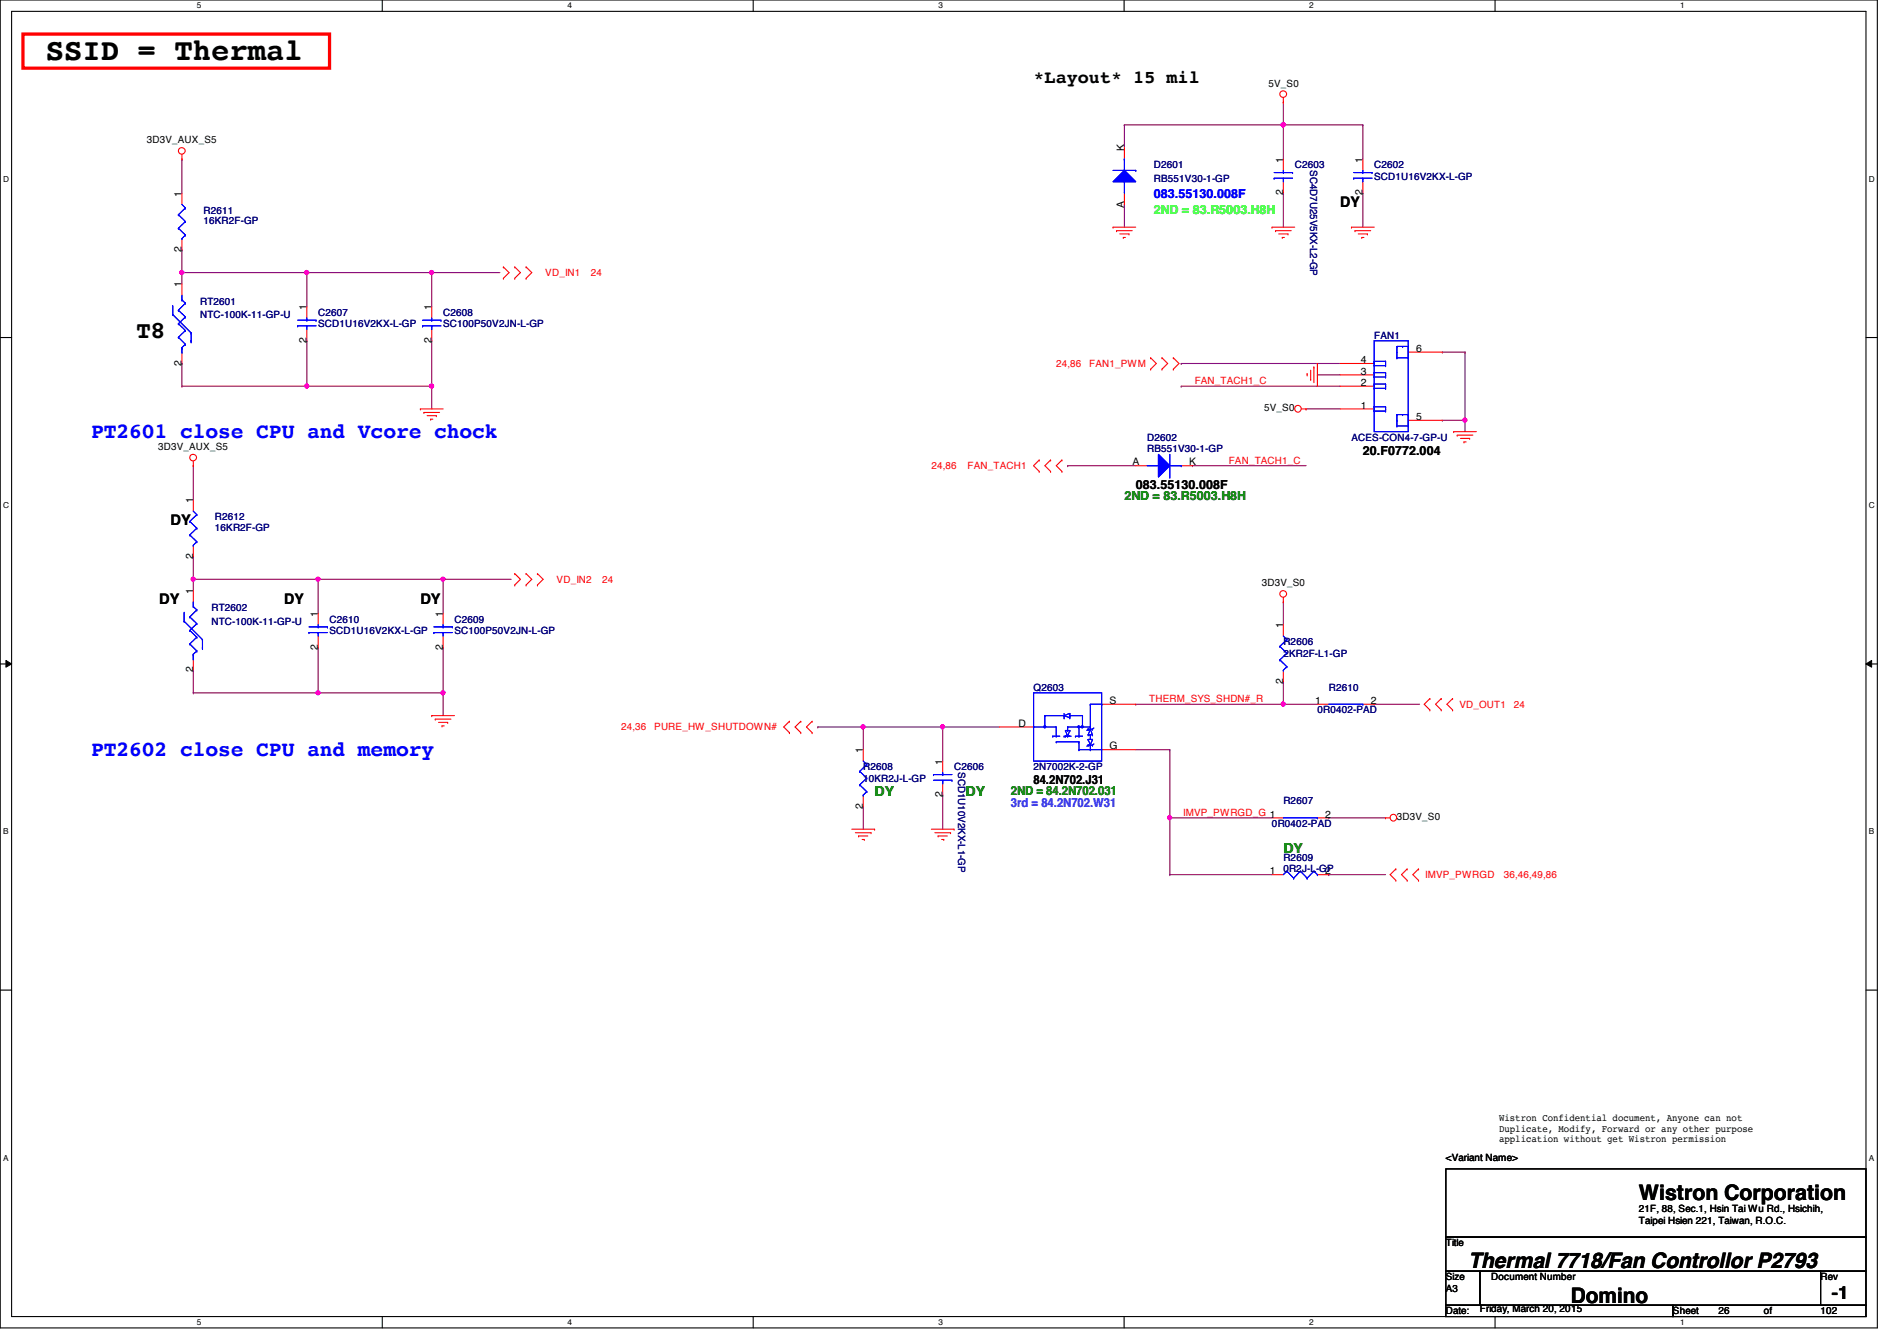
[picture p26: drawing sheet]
<svg xmlns="http://www.w3.org/2000/svg" width="297mm" height="210mm" viewBox="0 0 297 210" stroke-linecap="round" stroke-linejoin="round" font-family="sans-serif">
<defs><g id="words">
<text font-size="4.8" x="7.2" y="9.4">SSID = Thermal</text>
<text font-size="3.7" x="21.4" y="53">T8</text>
<g font-size="3.3" fill="#00f">
<text x="14.3" y="68.5">PT2601 close CPU and Vcore chock</text>
<text x="14.3" y="118.3">PT2602 close CPU and memory</text>
</g>
<g font-size="3.3">
<text x="256.6" y="187.9">Wistron Corporation</text>
<text x="230" y="198.5">Thermal 7718/Fan Controllor P2793</text>
<text x="246" y="203.9">Domino</text>
</g>
<g font-size="2.8">
<text x="161.8" y="13">*Layout* 15 mil</text>
<text x="286.8" y="203.4">-1</text>
</g>
<g font-size="2.3">
<text x="209.8" y="32.3">DY</text>
<text x="26.7" y="82.1">DY</text>
<text x="24.9" y="94.6">DY</text>
<text x="44.5" y="94.6">DY</text>
<text x="65.8" y="94.6">DY</text>
</g>
<g font-size="2.1" fill="#008000">
<text x="136.9" y="124.7">DY</text>
<text x="151.2" y="124.7">DY</text>
<text x="201" y="133.6">DY</text>
</g>
<text font-size="1.9" fill="#00f" x="180.7" y="31">083.55130.008F</text>
<text font-size="1.9" fill="#0f0" x="180.7" y="33.5">2ND = 83.R5003.H8H</text>
<g font-size="1.9">
<text x="213.4" y="71.2">20.F0772.004</text>
<text x="177.8" y="76.5">083.55130.008F</text>
<text x="161.8" y="122.7">84.2N702.J31</text>
</g>
<g font-size="1.9" fill="#008000">
<text x="176.1" y="78.3">2ND = 83.R5003.H8H</text>
<text x="158.3" y="124.5">2ND = 84.2N702.031</text>
</g>
<text font-size="1.9" fill="#8000ff" x="158.3" y="126.3">3rd = 84.2N702.W31</text>
<g font-size="1.6">
<text x="198.6" y="13.5">5V_S0</text>
<text x="23" y="22.4">3D3V_AUX_S5</text>
<text x="176" y="23.7" transform="rotate(-90 176 23.7)">K</text>
<text x="200.9" y="25.4" transform="rotate(-90 200.9 25.4)">1</text>
<text x="213.4" y="25.4" transform="rotate(-90 213.4 25.4)">1</text>
<text x="28.4" y="30.8" transform="rotate(-90 28.4 30.8)">1</text>
<text x="176" y="32.6" transform="rotate(-90 176 32.6)">A</text>
<text x="200.9" y="30.6" transform="rotate(-90 200.9 30.6)">2</text>
<text x="213.4" y="30.6" transform="rotate(-90 213.4 30.6)">2</text>
<text x="28.4" y="39.5" transform="rotate(-90 28.4 39.5)">2</text>
<text x="28.4" y="45" transform="rotate(-90 28.4 45)">1</text>
<text x="48" y="53.7" transform="rotate(-90 48 53.7)">2</text>
<text x="48" y="48.6" transform="rotate(-90 48 48.6)">1</text>
<text x="67.6" y="53.7" transform="rotate(-90 67.6 53.7)">2</text>
<text x="67.6" y="48.6" transform="rotate(-90 67.6 48.6)">1</text>
<text x="28.4" y="57.2" transform="rotate(-90 28.4 57.2)">2</text>
<text x="213.1" y="56.9">4</text>
<text x="213.1" y="58.6">3</text>
<text x="221.7" y="55.1">6</text>
<text x="197.9" y="64.4">5V_S0</text>
<text x="213.1" y="60.4">2</text>
<text x="213.1" y="64">1</text>
<text x="221.7" y="65.7">5</text>
<text x="24.8" y="70.4">3D3V_AUX_S5</text>
<text x="177.3" y="72.9">A</text>
<text x="186.2" y="72.9">K</text>
<text x="30.2" y="78.8" transform="rotate(-90 30.2 78.8)">1</text>
<text x="30.2" y="87.5" transform="rotate(-90 30.2 87.5)">2</text>
<text x="30.2" y="93" transform="rotate(-90 30.2 93)">1</text>
<text x="197.6" y="91.8">3D3V_S0</text>
<text x="49.8" y="101.7" transform="rotate(-90 49.8 101.7)">2</text>
<text x="49.8" y="96.6" transform="rotate(-90 49.8 96.6)">1</text>
<text x="69.3" y="101.7" transform="rotate(-90 69.3 101.7)">2</text>
<text x="69.3" y="96.6" transform="rotate(-90 69.3 96.6)">1</text>
<text x="200.9" y="98.3" transform="rotate(-90 200.9 98.3)">1</text>
<text x="30.2" y="105.2" transform="rotate(-90 30.2 105.2)">2</text>
<text x="200.9" y="107" transform="rotate(-90 200.9 107)">2</text>
<text x="159.5" y="113.7">D</text>
<text x="173.7" y="110.2">S</text>
<text x="205.9" y="110.2">1</text>
<text x="214.6" y="110.2">2</text>
<text x="135.1" y="117.9" transform="rotate(-90 135.1 117.9)">1</text>
<text x="147.6" y="119.7" transform="rotate(-90 147.6 119.7)">1</text>
<text x="173.7" y="117.3">G</text>
<text x="147.6" y="124.8" transform="rotate(-90 147.6 124.8)">2</text>
<text x="135.1" y="126.6" transform="rotate(-90 135.1 126.6)">2</text>
<text x="207.5" y="128">2</text>
<text x="218.7" y="128.4">3D3V_S0</text>
<text x="198.8" y="136.9">1</text>
<text x="207.5" y="136.9">2</text>
<text x="234.7" y="175.5">Wistron Confidential document, Anyone can not</text>
<text x="234.7" y="177.1">Duplicate, Modify, Forward or any other purpose</text>
<text x="234.7" y="178.8">application without get Wistron permission</text>
<text x="226.4" y="181.7">&lt;Variant Name&gt;</text>
<text x="256.6" y="191.6">Taipei Hsien 221, Taiwan, R.O.C.</text>
<text x="256.6" y="189.7">21F, 88, Sec.1, Hsin Tai Wu Rd., Hsichih,</text>
<text x="226.4" y="195.1">Title</text>
<text x="226.4" y="200.4">Size</text>
<text x="226.4" y="202.2">A3</text>
<text x="233.5" y="200.4">Document Number</text>
<text x="285.1" y="200.4">Rev</text>
<text x="226.4" y="205.7">Date:</text>
<text x="231.7" y="205.4">Friday, March 20, 2015</text>
<text x="262" y="205.7">Sheet</text>
<text x="269.1" y="205.7">26</text>
<text x="276.2" y="205.7">of</text>
<text x="285.1" y="205.7">102</text>
</g>
<g font-size="1.6" fill="#000080">
<text x="180.7" y="28.4">RB551V30-1-GP</text>
<text x="180.7" y="26.3">D2601</text>
<text x="202.7" y="26.3">C2603</text>
<text x="205.1" y="26.7" transform="rotate(90 205.1 26.7)">SC4D7U25V5KX-L2-GP</text>
<text x="215.2" y="28.1">SCD1U16V2KX-L-GP</text>
<text x="215.2" y="26.3">C2602</text>
<text x="31.9" y="35.1">16KR2F-GP</text>
<text x="31.9" y="33.4">R2611</text>
<text x="31.3" y="47.7">RT2601</text>
<text x="31.3" y="49.8">NTC-100K-11-GP-U</text>
<text x="49.8" y="51.2">SCD1U16V2KX-L-GP</text>
<text x="49.8" y="49.4">C2607</text>
<text x="69.4" y="49.4">C2608</text>
<text x="69.4" y="51.2">SC100P50V2JN-L-GP</text>
<text x="215.2" y="53">FAN1</text>
<text x="179.6" y="70.8">RB551V30-1-GP</text>
<text x="179.6" y="69">D2602</text>
<text x="211.6" y="69">ACES-CON4-7-GP-U</text>
<text x="33.7" y="83.1">16KR2F-GP</text>
<text x="33.7" y="81.4">R2612</text>
<text x="33.1" y="95.7">RT2602</text>
<text x="33.1" y="97.8">NTC-100K-11-GP-U</text>
<text x="51.6" y="99.2">SCD1U16V2KX-L-GP</text>
<text x="51.6" y="97.5">C2610</text>
<text x="71.2" y="99.2">SC100P50V2JN-L-GP</text>
<text x="71.2" y="97.5">C2609</text>
<text x="201" y="101">R2606</text>
<text x="201" y="102.8">2KR2F-L1-GP</text>
<text x="161.8" y="108.1">Q2603</text>
<text x="206.3" y="111.7">0R0402-PAD</text>
<text x="208.1" y="108.1">R2610</text>
<text x="135.2" y="122.3">10KR2J-L-GP</text>
<text x="135.2" y="120.6">R2608</text>
<text x="149.4" y="120.6">C2606</text>
<text x="150" y="120.9" transform="rotate(90 150 120.9)">SCD1U10V2KX-L1-GP</text>
<text x="161.8" y="120.6">2N7002K-2-GP</text>
<text x="201" y="125.9">R2607</text>
<text x="199.2" y="129.5">0R0402-PAD</text>
<text x="201" y="136.6">0R2J-L-GP</text>
<text x="201" y="134.8">R2609</text>
</g>
<g font-size="1.6" fill="#f00">
<text x="85.4" y="43.2">VD_IN1</text>
<text x="92.5" y="43.2">24</text>
<text x="165.4" y="57.4">24,86</text>
<text x="170.6" y="57.4">FAN1_PWM</text>
<text x="187.1" y="60.1">FAN_TACH1_C</text>
<text x="145.8" y="73.4">24,86</text>
<text x="151.5" y="73.4">FAN_TACH1</text>
<text x="192.4" y="72.6">FAN_TACH1_C</text>
<text x="87.2" y="91.2">VD_IN2</text>
<text x="94.3" y="91.2">24</text>
<text x="180" y="109.9">THERM_SYS_SHDN#_R</text>
<text x="228.5" y="110.8">VD_OUT1</text>
<text x="237.1" y="110.8">24</text>
<text x="97.3" y="114.3">24,36</text>
<text x="102.4" y="114.3">PURE_HW_SHUTDOWN#</text>
<text x="185.3" y="127.7">IMVP_PWRGD_G 1</text>
<text x="223.2" y="137.5">IMVP_PWRGD</text>
<text x="235.5" y="137.5">36,46,49,86</text>
</g>
<g font-size="1.3">
<text x="30.8" y="1.3">5</text>
<text x="88.9" y="1.3">4</text>
<text x="146.9" y="1.3">3</text>
<text x="205" y="1.3">2</text>
<text x="263.1" y="1.3">1</text>
<text x=".5" y="28.4">D</text>
<text x="292.6" y="28.4">D</text>
<text x=".5" y="79.5">C</text>
<text x="292.6" y="79.5">C</text>
<text x=".5" y="130.6">B</text>
<text x="292.6" y="130.6">B</text>
<text x=".5" y="181.7">A</text>
<text x="292.6" y="181.7">A</text>
<text x="30.8" y="207.4">5</text>
<text x="88.9" y="207.4">4</text>
<text x="146.9" y="207.4">3</text>
<text x="205" y="207.4">2</text>
<text x="263.1" y="207.4">1</text>
</g>
</g></defs>
<path d="M0 0h294v207.9h-294zM1.8 1.8h290.4v204.3h-290.4z" fill="none" stroke="#000" stroke-width=".17"/>
<g fill="#fff">
<path d="M30.8 .2h.7v1.4h-.7z"/>
<path d="M30.8 206.2h.7v1.4h-.7z"/>
</g>
<path d="M59.9 0v1.8M59.9 206.1v1.8" fill="none" stroke="#000" stroke-width=".17"/>
<g fill="#fff">
<path d="M88.9 .2h.6v1.4h-.6z"/>
<path d="M88.9 206.2h.6v1.4h-.6z"/>
</g>
<path d="M117.9 0v1.8M117.9 206.1v1.8" fill="none" stroke="#000" stroke-width=".17"/>
<g fill="#fff">
<path d="M146.9 .2h.7v1.4h-.7z"/>
<path d="M146.9 206.2h.7v1.4h-.7z"/>
</g>
<path d="M176 0v1.8M176 206.1v1.8" fill="none" stroke="#000" stroke-width=".17"/>
<g fill="#fff">
<path d="M205 .2h.7v1.4h-.7z"/>
<path d="M205 206.2h.7v1.4h-.7z"/>
</g>
<path d="M234.1 0v1.8M234.1 206.1v1.8" fill="none" stroke="#000" stroke-width=".17"/>
<g fill="#fff">
<path d="M263.1 .2h.7v1.4h-.7z"/>
<path d="M263.1 206.2h.7v1.4h-.7z"/>
<path d="M.5 27.3h.9v1.4h-.9z"/>
<path d="M292.6 27.3h.9v1.4h-.9z"/>
<path d="M.5 78.4h.9v1.4h-.9z"/>
<path d="M292.6 78.4h.9v1.4h-.9z"/>
</g>
<path d="M0 52.8h1.8M292.2 52.8h1.8" fill="none" stroke="#000" stroke-width=".17"/>
<g fill="#fff">
<path d="M.5 129.5h.8v1.4h-.8z"/>
<path d="M292.6 129.5h.9v1.4h-.9z"/>
</g>
<path d="M0 103.9h1.8M292.2 103.9h1.8" fill="none" stroke="#000" stroke-width=".17"/>
<path d="M.9 103.4l.9 .5-.9 .5zM292.2 103.9l.9-.5v1z" fill="#000"/>
<path d="M.9 103.4l.9 .5-.9 .5zM292.2 103.9l.9-.5v1z" fill="none" stroke="#000" stroke-width=".16"/>
<g fill="#fff">
<path d="M.5 180.5h.8v1.4h-.8z"/>
<path d="M292.6 180.5h.9v1.4h-.9z"/>
</g>
<path d="M0 155h1.8M292.2 155h1.8" fill="none" stroke="#000" stroke-width=".17"/>
<g fill="none" stroke="#800040" stroke-width=".17">
<path d="M185 56.9h24.8M185 56.9h.1M206.3 58.7h.1M206.3 58.7h3.5M167.2 72.9h10.6M167.2 72.9h.1M185 60.5h24.8M185 60.5h.1M186.7 72.9h.1M186.7 72.9h17.8M204.5 64h5.3M204.5 64h.1"/>
<path d="M128.1 113.8h.1M128.1 113.8h19.5M135.2 113.8h.1M147.6 113.8h.1M147.6 113.8v5.3M135.2 126.2h.1M135.2 126.2v3.6M147.6 124.5h.1M147.6 124.5v5.3"/>
</g>
<circle cx="135.1" cy="113.8" r=".32" fill="#f0f"/>
<circle cx="135.1" cy="113.8" r=".32" fill="none" stroke="#f0f" stroke-width=".17"/>
<path d="M147.6 113.8h8.9M147.6 113.8h.1" fill="none" stroke="#800040" stroke-width=".17"/>
<circle cx="147.6" cy="113.8" r=".32" fill="#f0f"/>
<circle cx="147.6" cy="113.8" r=".32" fill="none" stroke="#f0f" stroke-width=".17"/>
<path d="M135.2 113.8h.1M135.2 113.8v3.5M183.2 136.9h16M183.2 128h16M183.2 136.9h.1M183.2 128h.1M183.2 128v8.9M208.1 136.9h8.9M208.1 128h8.9M208.1 136.9h.1M208.1 128h.1" fill="none" stroke="#800040" stroke-width=".17"/>
<circle cx="183.1" cy="128" r=".32" fill="#f0f"/>
<circle cx="183.1" cy="128" r=".32" fill="none" stroke="#f0f" stroke-width=".17"/>
<path d="M201 94.2h.1M201 94.2v3.6M201 110.2h5.3M201 106.7h.1M201 110.2h.1M201 106.7v3.5" fill="none" stroke="#800040" stroke-width=".17"/>
<circle cx="200.9" cy="110.2" r=".32" fill="#f0f"/>
<circle cx="200.9" cy="110.2" r=".32" fill="none" stroke="#f0f" stroke-width=".17"/>
<path d="M201 19.6h.1M201 19.6v5.3M201 30.2h.1M201 30.2v5.4M213.4 30.2h.1M213.4 30.2v5.4" fill="none" stroke="#800040" stroke-width=".17"/>
<circle cx="200.9" cy="19.5" r=".32" fill="#f0f"/>
<circle cx="200.9" cy="19.5" r=".32" fill="none" stroke="#f0f" stroke-width=".17"/>
<path d="M201 19.6h.1M201 19.6h12.4" fill="none" stroke="#800040" stroke-width=".17"/>
<circle cx="200.9" cy="19.5" r=".32" fill="#f0f"/>
<circle cx="200.9" cy="19.5" r=".32" fill="none" stroke="#f0f" stroke-width=".17"/>
<g fill="none" stroke="#800040" stroke-width=".17">
<path d="M176.1 19.6h.1M176.1 19.6v3.5M201 16h.1M201 16v3.6h-24.9M213.4 19.6h.1M213.4 19.6v5.3M28.5 24.9h.1M28.5 39.1h.1M28.5 24.9v5.3M28.5 39.1v3.6M176.1 32h.1M176.1 32v3.6"/>
<path d="M28.5 42.7h.1M28.5 42.7h19.5M48 42.7h.1M48 42.7v5.3M215.2 110.2h7.1M215.2 110.2h.1"/>
</g>
<circle cx="28.5" cy="42.6" r=".32" fill="#f0f"/>
<circle cx="28.5" cy="42.6" r=".32" fill="none" stroke="#f0f" stroke-width=".17"/>
<path d="M28.5 42.7h.1M28.5 56.9h.1M28.5 42.7v1.7M28.5 56.9v3.6M48 53.3h.1M48 53.3v7.2M48 60.5h.1M48 60.5h19.6" fill="none" stroke="#800040" stroke-width=".17"/>
<circle cx="48" cy="60.4" r=".32" fill="#f0f"/>
<circle cx="48" cy="60.4" r=".32" fill="none" stroke="#f0f" stroke-width=".17"/>
<path d="M48 42.7h.1M48 42.7h19.6" fill="none" stroke="#800040" stroke-width=".17"/>
<circle cx="67.6" cy="42.6" r=".32" fill="#f0f"/>
<circle cx="67.6" cy="42.6" r=".32" fill="none" stroke="#f0f" stroke-width=".17"/>
<circle cx="48" cy="42.6" r=".32" fill="#f0f"/>
<circle cx="48" cy="42.6" r=".32" fill="none" stroke="#f0f" stroke-width=".17"/>
<path d="M67.6 42.7h.1M67.6 53.3h.1M67.6 42.7v5.3M67.6 53.3v10.7M67.6 42.7h10.7M67.6 60.5h.1" fill="none" stroke="#800040" stroke-width=".17"/>
<circle cx="67.6" cy="60.4" r=".32" fill="#f0f"/>
<circle cx="67.6" cy="60.4" r=".32" fill="none" stroke="#f0f" stroke-width=".17"/>
<path d="M30.3 104.9h.1M30.3 104.9v3.6M49.8 108.5h19.6M49.8 108.5h.1M49.8 101.3h.1M49.8 101.3v7.2" fill="none" stroke="#800040" stroke-width=".17"/>
<circle cx="49.8" cy="108.4" r=".32" fill="#f0f"/>
<circle cx="49.8" cy="108.4" r=".32" fill="none" stroke="#f0f" stroke-width=".17"/>
<path d="M49.8 90.7h19.6M49.8 90.7h.1" fill="none" stroke="#800040" stroke-width=".17"/>
<circle cx="69.4" cy="90.7" r=".32" fill="#f0f"/>
<circle cx="69.4" cy="90.7" r=".32" fill="none" stroke="#f0f" stroke-width=".17"/>
<circle cx="49.8" cy="90.7" r=".32" fill="#f0f"/>
<circle cx="49.8" cy="90.7" r=".32" fill="none" stroke="#f0f" stroke-width=".17"/>
<path d="M30.3 72.9h.1M30.3 72.9v5.3M30.3 87.1h.1M30.3 87.1v3.6M69.4 90.7h.1M69.4 90.7v5.3M69.4 90.7h10.6M69.4 101.3h.1M69.4 108.5h.1M69.4 101.3v10.7" fill="none" stroke="#800040" stroke-width=".17"/>
<circle cx="69.4" cy="108.4" r=".32" fill="#f0f"/>
<circle cx="69.4" cy="108.4" r=".32" fill="none" stroke="#f0f" stroke-width=".17"/>
<path d="M30.3 90.7h.1M30.3 90.7h19.5M49.8 90.7h.1M49.8 90.7v5.3" fill="none" stroke="#800040" stroke-width=".17"/>
<circle cx="30.2" cy="90.7" r=".32" fill="#f0f"/>
<circle cx="30.2" cy="90.7" r=".32" fill="none" stroke="#f0f" stroke-width=".17"/>
<g fill="none" stroke="#800040" stroke-width=".17">
<path d="M225.8 55.1h.1M225.8 55.1h3.6M28.5 60.5h.1M28.5 60.5h19.5M229.4 65.8h.1M229.4 65.8v1.8M30.3 90.7h.1M30.3 90.7v1.8M30.3 108.5h.1M30.3 108.5h19.5M177.8 110.2h23.2M177.8 110.2h.1"/>
<path d="M177.8 117.3h5.4M183.2 117.3h.1M183.2 117.3v10.7M183.2 128h.1"/>
</g>
<circle cx="229.4" cy="65.8" r=".32" fill="#f0f"/>
<circle cx="229.4" cy="65.8" r=".32" fill="none" stroke="#f0f" stroke-width=".17"/>
<path d="M229.4 55.1h.1M229.4 55.1v10.7h-3.6M225.8 65.8h.1" fill="none" stroke="#800040" stroke-width=".17"/>
<g fill="none" stroke="#f00" stroke-width=".17">
<path d="M201 16h.1M201 15.3v.7M28.5 24.9h.1M28.5 24.2v.7M174.3 35.6h.1M174.3 35.6h3.5M174.8 36.1h2.5M174.8 36.1h.1M175.3 36.6h1.5M175.9 37.2h.3M175.9 37.2h.1M176.8 36.6h.1"/>
<path d="M199.2 35.6h3.5M199.2 35.6h.1M199.7 36.1h2.5M199.7 36.1h.1M200.2 36.6h1.5M200.8 37.2h.3M200.8 37.2h.1M201 24.9v1.8M201 28.4v1.8M201.7 36.6h.1M211.6 35.6h.1M211.6 35.6h3.6"/>
<path d="M212.2 36.1h.1M212.2 36.1h2.4M212.7 36.6h1.4M213.2 37.2h.1M213.2 37.2h.4M214.1 36.6h.1M78.8 41.8l.9 .9-.9 .9M78.8 43.6h.1M78.8 41.8h.1M80.6 41.8h.1M80.6 43.6h.1M80.6 41.8l.9 .9-.9 .9"/>
<path d="M82.4 41.8l.9 .9-.9 .9M82.4 43.6h.1M82.4 41.8h.1M180.2 56h.1M180.2 57.8h.1M180.2 56l.9 .9-.9 .9M181.9 57.8h.1M181.9 56h.1M181.9 56l.9 .9-.9 .9M183.7 56l.9 .9-.9 .9M183.7 56h.1M183.7 57.8h.1"/>
<path d="M204.7 58.5h.1M204.7 58.5v.3M205.2 59.4h.1M205.2 58v1.4M205.7 57.4h.1M205.7 57.4v2.5M206.3 56.9h.1M206.3 56.9v3.6M30.3 72.9h.1M30.3 72.2v.7M65.8 64h3.6M65.8 64h.1"/>
<path d="M66.4 64.6h2.4M66.4 64.6h.1M66.9 65.1h1.4M67.4 65.6h.4M67.4 65.6h.1M68.3 65.1h.1M162.7 72l-.9 .9 .9 .9M162.7 73.8h.1M162.7 72h.1M164.5 72l-.9 .9 .9 .9M164.5 72h.1M164.5 73.8h.1"/>
<path d="M166.3 73.8h.1M166.3 72h.1M166.3 72l-.9 .9 .9 .9M177.8 72.9h1.8M185 72.9h1.7M203.8 64h.7M204.5 64h.1M227.6 67.6h.1M227.6 67.6h3.6M228.2 68.1h2.4M228.2 68.1h.1M228.7 68.6h1.4"/>
<path d="M229.2 69.2h.4M229.2 69.2h.1M230.1 68.6h.1M49.8 96v1.8M49.8 99.6v1.7M80.6 91.6h.1M80.6 89.8h.1M80.6 89.8l.9 .9-.9 .9M82.4 89.8l.9 .9-.9 .9M82.4 89.8h.1M82.4 91.6h.1M84.2 91.6h.1"/>
<path d="M84.2 89.8h.1M84.2 89.8l.8 .9-.8 .9M201 94.2h.1M201 93.5v.7M201 97.8v1.8M67.6 112h.1M67.6 112h3.6M68.2 112.6h.1M68.2 112.6h2.4M68.7 113.1h1.4M69.2 113.6h.1M69.2 113.6h.4"/>
<path d="M70.1 113.1h.1M123.6 114.7h.1M123.6 112.9h.1M123.6 112.9l-.9 .9 .9 .9M125.4 112.9l-.9 .9 .9 .9M125.4 112.9h.1M125.4 114.7h.1M127.2 114.7h.1M127.2 112.9h.1M127.2 112.9l-.9 .9 .9 .9M135.2 117.3v1.8M201 104.9v1.8"/>
<path d="M223.9 111.1h.1M223.9 109.3h.1M223.9 109.3l-.9 .9 .9 .9M225.7 109.3l-.9 .9 .9 .9M225.7 109.3h.1M225.7 111.1h.1M227.5 109.3l-.9 .9 .9 .9M227.5 111.1h.1M227.5 109.3h.1M133.4 129.8h3.5M133.9 130.3h2.5M134.4 130.9h1.5"/>
<path d="M134.4 130.9h.1M135 131.4h.3M135.2 124.5v1.7M135.3 131.4h.1M136.4 130.3h.1M136.9 129.8h.1M145.8 129.8h3.6M146.4 130.3h2.4M146.9 130.9h1.4M146.9 130.9h.1M147.4 131.4h.4M147.8 131.4h.1"/>
<path d="M148.8 130.3h.1M149.4 129.8h.1M217 128h.1M217 128h.7M218.6 137.8h.1M218.6 136h.1M218.6 136l-.9 .9 .9 .9M220.3 136l-.8 .9 .8 .9M220.3 136h.1M220.3 137.8h.1M222.1 136l-.9 .9 .9 .9M222.1 137.8h.1"/>
<path d="M222.1 136h.1"/>
<circle cx="200.9" cy="14.7" r=".52"/>
<circle cx="28.5" cy="23.6" r=".52"/>
<circle cx="30.2" cy="71.6" r=".52"/>
<circle cx="203.2" cy="64" r=".52"/>
<circle cx="200.9" cy="93" r=".52"/>
<circle cx="218.2" cy="128" r=".52"/>
</g>
<path d="M226.4 183h65.8v10.6h-65.8zM226.4 193.6h65.8v5.4h-65.8zM226.4 199h5.3v5.3h-5.3zM231.7 199h53.4v5.3h-53.4zM285.1 199h7.1v5.3h-7.1zM226.4 204.3h35.6v1.8h-35.6zM262 204.3h30.2v1.8h-30.2z" fill="none" stroke="#000" stroke-width=".17"/>
<path d="M3.6 5.3h48v5.4h-48z" fill="none" stroke="#f00" stroke-width=".51"/>
<g fill="none" stroke="#00f" stroke-width=".17">
<path d="M199.5 27.9h.1M199.5 27h2.9M199.5 27.9h2.9M201 27h.1M201 27.9h.1M201 26.7v.3M201 27.9v.5M202.4 27h.1M48.4 99h.1M48.4 98.1h2.9M48.4 99h2.9M49.8 98.1h.1"/>
<path d="M49.8 99h.1M49.8 97.8v.3M49.8 99v.6M51.3 98.1h.1M201 99.6l.5 .5M135.2 119.1l.5 .6M135.7 119.7h.1M135.7 119.7l-1.1 1M200.4 101.2h.1M200.4 103.3h.1M200.4 101.2l1.1 1M200.4 103.3l1.1 1.1"/>
<path d="M201 104.9h.1M201.5 100.1h.1M201.5 102.2h.1M201.5 104.4h.1M201.5 100.1l-1.1 1.1M201.5 102.2l-1.1 1.1M201.5 104.4l-.5 .5M134.6 120.7h.1M134.6 122.9h.1M134.6 120.7l1.1 1.1M134.6 122.9l1.1 1M135.2 124.5h.1"/>
<path d="M135.7 121.8h.1M135.7 123.9h.1M135.7 121.8l-1.1 1.1M135.7 123.9l-.5 .6"/>
</g>
<path d="M181.4 71.1l1.8 1.8-1.8 1.8z" fill="#00f"/>
<path d="M179.6 72.9h1.8M181.4 71.1l1.8 1.8-1.8 1.8zM181.4 72.9h.1M183.2 74.7h.1M183.2 71.1v3.6M183.2 72.9h1.8M185 72.9h.1" fill="none" stroke="#00f" stroke-width=".17"/>
<path d="M181.4 71.1l1.8 1.8-1.8 1.8z" fill="#00f"/>
<g fill="none" stroke="#00f" stroke-width=".17">
<path d="M215.2 59h1.8M215.2 57.2h1.8M215.2 53.3h5.3v14.3h-5.3zM215.2 59h.1M215.2 58.3h.1M215.2 57.2h.1M215.2 56.6h.1M215.2 56.6v.6M215.2 58.3v.7M215.2 58.3h1.8M215.2 56.6h1.8M217 59h.1"/>
<path d="M217 58.3h.1M217 58.7h.1M217 57.2h.1M217 56.6h.1M217 56.9h.1M217 56.6v.6M217 58.3v.7M218.7 54.2h1.8M218.7 54.2h.1M218.7 55.1h.1M218.7 56h.1M218.7 54.2v1.8"/>
<path d="M218.7 56h1.8M219.6 54.2h.1M220.5 56h.1M220.5 54.2h.1M220.5 54.2v1.8M179.6 72.9h1.8M181.4 71.1l1.8 1.8-1.8 1.8zM181.4 72.9h.1M183.2 74.7h.1M183.2 71.1v3.6M183.2 72.9h1.8M185 72.9h.1"/>
<path d="M215.2 64.3h1.8M215.2 60.8h1.8M215.2 64.3h.1M215.2 63.7h.1M215.2 60.8h.1M215.2 60.1h.1M215.2 60.1v.7M215.2 63.7v.6M215.2 63.7h1.8M215.2 60.1h1.8M217 64.3h.1M217 63.7h.1"/>
<path d="M217 64h.1M217 60.8h.1M217 60.1h.1M217 60.5h.1M217 60.1v.7M217 63.7v.6M218.7 64.9h1.8M218.7 64.9h.1M218.7 65.8h.1M218.7 66.7h.1M218.7 64.9v1.8M218.7 66.7h1.8"/>
<path d="M219.6 64.9h.1M220.5 66.7h.1M220.5 64.9h.1M220.5 64.9v1.8M146.2 121.2h.1M146.2 122.1h2.9M146.2 121.2h2.9M147.6 121.2h.1M147.6 122.1h.1M147.6 120.9v.3M147.6 122.1v.6M149.1 122.1h.1"/>
</g>
<path d="M176.1 23.1v1.8M176.1 30.2v1.8M209.8 56.9h5.4M209.8 58.7h5.4M220.5 55.1h5.3M209.8 60.5h5.4M209.8 64h5.4M220.5 65.8h5.3M147.6 119.1v1.8M147.6 122.7v1.8" fill="none" stroke="#f00" stroke-width=".17"/>
<path d="M176.1 26.7l1.7 1.7h-3.5z" fill="#00f"/>
<path d="M174.3 26.7h3.5M176.1 26.7l1.7 1.7h-3.5zM176.1 28.4h.1M176.1 24.9h.1M176.1 24.9v1.8M176.1 28.4v1.8M177.8 26.7h.1" fill="none" stroke="#00f" stroke-width=".17"/>
<path d="M176.1 26.7l1.7 1.7h-3.5z" fill="#00f"/>
<g fill="none" stroke="#00f" stroke-width=".17">
<path d="M27.9 33.6h.1M27.9 35.7h.1M27.9 33.6l1.1 1.1M27.9 35.7l1.1 1.1M28.5 37.3h.1M28.5 32l.5 .6M29 32.6h.1M29 34.7h.1M29 36.8h.1M29 32.6l-1.1 1M29 34.7l-1.1 1M29 36.8l-.5 .5"/>
<path d="M174.3 26.7h3.5M176.1 26.7l1.7 1.7h-3.5zM176.1 28.4h.1M176.1 24.9h.1M176.1 24.9v1.8M176.1 28.4v1.8M177.8 26.7h.1M212 27.9h2.8M212 27.9h.1M212 27h2.8M213.4 27h.1M213.4 27.9h.1"/>
<path d="M213.4 26.7v.3M213.4 27.9v.5M214.8 27h.1M27 49.2h.1M27 47.8v1.4M27 49.2l2.9 2.9M27.9 48.6h.1M27.9 50.7h.1M27.9 52.8h.1M27.9 48.6l1.1 1M27.9 50.7l1.1 1M27.9 52.8l1.1 1.1"/>
<path d="M28.5 55.1h.1M28.5 46.9h.1M28.5 54.4h.1M28.5 54.6h.1M28.5 46.2v.7M28.5 54.4v.7M28.5 46.9l.5 .6M29 47.5h.1M29 49.6h.1M29 51.7h.1M29 53.9h.1M29 47.5l-1.1 1.1"/>
<path d="M29 49.6l-1.1 1.1M29 51.7l-1.1 1.1M29 53.9l-.5 .5M29.9 52.1h.1M29.9 53.3h.1M29.9 53.5h.1M29.9 52.1v1.4M46.6 51h.1M46.6 50.1h2.9M46.6 51h2.9M48 50.1h.1M48 51h.1"/>
<path d="M48 49.8v.3M48 51v.6M49.5 50.1h.1M28.8 97.2h.1M28.8 95.8v1.4M28.8 97.2l2.9 2.9M29.7 96.6h.1M29.7 98.7h.1M29.7 81.6h.1M29.7 83.7h.1M29.7 96.6l1.1 1M29.7 98.7l1.1 1"/>
<path d="M29.7 81.6l1.1 1.1M29.7 83.7l1.1 1.1M30.3 95h.1M30.3 85.3h.1M30.3 94.2v.8M30.3 95l.5 .5M30.3 80l.5 .6M30.8 95.5h.1M30.8 97.6h.1M30.8 99.7h.1M30.8 80.6h.1M30.8 82.7h.1"/>
<path d="M30.8 84.8h.1M30.8 95.5l-1.1 1.1M30.8 97.6l-1.1 1.1M30.8 99.7l-1.1 1.1M30.8 80.6l-1.1 1M30.8 82.7l-1.1 1M30.8 84.8l-.5 .5M67.9 99h2.9M67.9 99h.1M67.9 98.1h2.9M69.4 98.1h.1M69.4 99h.1"/>
<path d="M69.4 97.8v.3M69.4 99v.6M70.8 98.1h.1M29.7 100.8h.1M29.7 100.8l1.1 1.1M30.3 103.1h.1M30.3 102.4h.1M30.3 102.6h.1M30.3 102.4v.7M30.8 101.9h.1M30.8 101.9l-.5 .5M31.7 100.1h.1"/>
<path d="M31.7 101.3h.1M31.7 101.5h.1M31.7 100.1v1.4M165.4 116.1h3.5M165.4 116.1h.1M167.2 113.8h3.5M167.2 113.8h.1M168.9 117.3h.1M168.9 116.1h.1M168.9 116.1v1.2M168.9 117.3h3.6M170.4 116.6h.7"/>
<path d="M170.4 115.7h.7M170.4 115h.7M170.4 114.1h.7M170.4 116.6l-.2 .2M170.4 114.1l-.2 .2M170.4 116.6h.1M170.4 115.7h.1M170.4 115h.1M170.4 114.1h.1M170.4 115.7l.3 .9M170.7 117.3h.1M170.7 116.6h.1"/>
<path d="M170.7 114.1h.1M170.7 115h.1M170.7 110.2h.1M170.7 110.2h1.8M170.7 110.2v3.9M170.7 115v.7M170.7 116.6v.7M170.7 114.1l.4 .9M170.7 114.1l-.3 .9M171.1 116.6h.1M171.1 115.7h.1M171.1 115h.1"/>
<path d="M171.1 114.1h.1M171.1 115.7l-.4 .9M171.3 116.5l-.2 .1M171.3 114l-.2 .1M172.5 110.2h.1M208.1 110.2h5.3M213.4 110.2h.1M201 128h5.3M201.5 136.4h.1M201.5 136.4l1.1 1.1M201.5 136.4l-.5 .5M202.6 137.5h.1"/>
<path d="M203.6 136.4l-1 1.1M203.6 136.4h.1M203.6 136.4l1.1 1.1M204.7 137.5h.1M205.7 136.4l-1 1.1M205.7 136.4h.1M205.7 136.4l.6 .5M206.3 136.9h.1M206.3 128h.1"/>
</g>
<g fill="none" stroke="#f00" stroke-width=".17">
<path d="M28.5 30.2v1.8M28.5 37.3v1.8M213.4 24.9v1.8M213.4 28.4v1.8M28.5 44.4v1.8M28.5 55.1v1.8M48 48v1.8M48 51.6v1.7M30.3 78.2v1.8M30.3 85.3v1.8M30.3 92.5v1.7M69.4 96v1.8"/>
<path d="M69.4 99.6v1.7M30.3 103.1v1.8M156.5 113.8h5.3M172.5 110.2h5.3M172.5 117.3h5.3M206.3 110.2h1.8M213.4 110.2h1.8M199.2 136.9h1.8M199.2 128h1.8M206.3 136.9h1.8M206.3 128h1.8"/>
</g>
<path d="M168.8 113.7h.2v.2h-.2z" fill-rule="evenodd" fill="#00f"/>
<path d="M168.4 115.2h1.1M168.4 115.2h.1M168.8 113.7h.2v.2h-.2zM168.9 115.2h.1M168.9 113.8v1.4" fill="none" stroke="#00f" stroke-width=".17"/>
<path d="M169.3 113.7h.3v.2h-.3z" fill-rule="evenodd" fill="#00f"/>
<g fill="none" stroke="#00f" stroke-width=".17">
<path d="M161.8 113.8h.1M161.8 113.8h3.6v1.4M163.6 112h.1M163.6 113.8h.1M163.6 112v1.8M163.6 112h3M164.8 115.2h1.1M164.8 115.2h.1M165.4 115.2h.1M166.6 115.2h1.1M166.6 115.2h.1M166.6 112h.1"/>
<path d="M166.6 112.4h.1M166.6 112l.9 .4M166.6 111.7v.7M166.8 115.2h.1M166.8 114.3l.4 .9M167.2 114.3h.1M167.2 115.2h.1M167.2 113.8v.5M167.5 112h2M167.5 114.3h.1M167.5 112h.1M167.5 111.7h.1"/>
<path d="M167.5 112.4h.1M167.5 111.7v.7M167.5 111.7l-.9 .3M167.5 114.3l-.3 .9M169.3 113.7h.3v.2h-.3zM169.5 112h.1M169.5 112v1.6"/>
</g>
<path d="M163.5 113.7h.2v.2h-.2z" fill-rule="evenodd" fill="#00f"/>
<g fill="none" stroke="#00f" stroke-width=".17">
<path d="M161.8 108.5h10.7v10.6h-10.7zM163.5 113.7h.2v.2h-.2zM165.4 116.1h3.5M165.4 116.1h.1M166.8 114.3h.1M166.8 114.3h.7M167.2 113.8h3.5M167.2 113.8h.1M168.9 117.3h.1M168.9 116.1h.1M168.9 116.1v1.2M168.9 117.3h3.6"/>
<path d="M170.4 116.6h.7M170.4 115.7h.7M170.4 115h.7M170.4 114.1h.7M170.4 116.6l-.2 .2M170.4 114.1l-.2 .2M170.4 116.6h.1M170.4 115.7h.1M170.4 115h.1M170.4 114.1h.1M170.4 115.7l.3 .9M170.7 117.3h.1"/>
<path d="M170.7 116.6h.1M170.7 114.1h.1M170.7 115h.1M170.7 110.2h.1M170.7 110.2v3.9M170.7 115v.7M170.7 116.6v.7M170.7 114.1l.4 .9M170.7 110.2h1.8M170.7 114.1l-.3 .9M171.1 116.6h.1M171.1 115.7h.1"/>
<path d="M171.1 115h.1M171.1 114.1h.1M171.1 115.7l-.4 .9M171.3 116.5l-.2 .1M171.3 114l-.2 .1M172.5 110.2h.1"/>
</g>
<path d="M168.8 113.7h.2v.2h-.2z" fill-rule="evenodd" fill="#00f"/>
<path d="M168.4 115.2h1.1M168.4 115.2h.1M168.8 113.7h.2v.2h-.2zM168.9 115.2h.1M168.9 113.8v1.4" fill="none" stroke="#00f" stroke-width=".17"/>
<path d="M169.3 113.7h.3v.2h-.3z" fill-rule="evenodd" fill="#00f"/>
<g fill="none" stroke="#00f" stroke-width=".17">
<path d="M161.8 113.8h.1M161.8 113.8h3.6v1.4M163.6 112h.1M163.6 113.8h.1M163.6 112v1.8M163.6 112h3M164.8 115.2h1.1M164.8 115.2h.1M165.4 115.2h.1M166.6 115.2h1.1M166.6 115.2h.1M166.6 112h.1"/>
<path d="M166.6 112.4h.1M166.6 112l.9 .4M166.6 111.7v.7M166.8 115.2h.1M166.8 114.3l.4 .9M167.2 114.3h.1M167.2 115.2h.1M167.2 113.8v.5M167.5 112h2M167.5 114.3h.1M167.5 112h.1M167.5 111.7h.1"/>
<path d="M167.5 112.4h.1M167.5 111.7v.7M167.5 111.7l-.9 .3M167.5 114.3l-.3 .9M169.3 113.7h.3v.2h-.3zM169.5 112h.1M169.5 112v1.6"/>
</g>
<path d="M163.5 113.7h.2v.2h-.2z" fill-rule="evenodd" fill="#00f"/>
<path d="M66.2 51h.1M66.2 50.1h2.8M66.2 51h2.8M67.6 50.1h.1M67.6 51h.1M67.6 49.8v.3M67.6 51v.6M69 50.1h.1M161.8 108.5h10.7v10.6h-10.7zM163.5 113.7h.2v.2h-.2zM166.8 114.3h.1M166.8 114.3h.7" fill="none" stroke="#00f" stroke-width=".17"/>
<path d="M67.6 48v1.8M67.6 51.6v1.7" fill="none" stroke="#f00" stroke-width=".17"/>
<circle cx="135.1" cy="113.8" r=".32" fill="#f0f"/>
<circle cx="135.1" cy="113.8" r=".32" fill="none" stroke="#f0f" stroke-width=".17"/>
<circle cx="147.6" cy="113.8" r=".32" fill="#f0f"/>
<circle cx="147.6" cy="113.8" r=".32" fill="none" stroke="#f0f" stroke-width=".17"/>
<circle cx="183.1" cy="128" r=".32" fill="#f0f"/>
<circle cx="183.1" cy="128" r=".32" fill="none" stroke="#f0f" stroke-width=".17"/>
<circle cx="200.9" cy="110.2" r=".32" fill="#f0f"/>
<circle cx="200.9" cy="110.2" r=".32" fill="none" stroke="#f0f" stroke-width=".17"/>
<circle cx="200.9" cy="19.5" r=".32" fill="#f0f"/>
<circle cx="200.9" cy="19.5" r=".32" fill="none" stroke="#f0f" stroke-width=".17"/>
<circle cx="200.9" cy="19.5" r=".32" fill="#f0f"/>
<circle cx="200.9" cy="19.5" r=".32" fill="none" stroke="#f0f" stroke-width=".17"/>
<circle cx="28.5" cy="42.6" r=".32" fill="#f0f"/>
<circle cx="28.5" cy="42.6" r=".32" fill="none" stroke="#f0f" stroke-width=".17"/>
<circle cx="48" cy="60.4" r=".32" fill="#f0f"/>
<circle cx="48" cy="60.4" r=".32" fill="none" stroke="#f0f" stroke-width=".17"/>
<circle cx="67.6" cy="42.6" r=".32" fill="#f0f"/>
<circle cx="67.6" cy="42.6" r=".32" fill="none" stroke="#f0f" stroke-width=".17"/>
<circle cx="48" cy="42.6" r=".32" fill="#f0f"/>
<circle cx="48" cy="42.6" r=".32" fill="none" stroke="#f0f" stroke-width=".17"/>
<circle cx="67.6" cy="60.4" r=".32" fill="#f0f"/>
<circle cx="67.6" cy="60.4" r=".32" fill="none" stroke="#f0f" stroke-width=".17"/>
<circle cx="49.8" cy="108.4" r=".32" fill="#f0f"/>
<circle cx="49.8" cy="108.4" r=".32" fill="none" stroke="#f0f" stroke-width=".17"/>
<circle cx="69.4" cy="90.7" r=".32" fill="#f0f"/>
<circle cx="69.4" cy="90.7" r=".32" fill="none" stroke="#f0f" stroke-width=".17"/>
<circle cx="49.8" cy="90.7" r=".32" fill="#f0f"/>
<circle cx="49.8" cy="90.7" r=".32" fill="none" stroke="#f0f" stroke-width=".17"/>
<circle cx="69.4" cy="108.4" r=".32" fill="#f0f"/>
<circle cx="69.4" cy="108.4" r=".32" fill="none" stroke="#f0f" stroke-width=".17"/>
<circle cx="30.2" cy="90.7" r=".32" fill="#f0f"/>
<circle cx="30.2" cy="90.7" r=".32" fill="none" stroke="#f0f" stroke-width=".17"/>
<circle cx="229.4" cy="65.8" r=".32" fill="#f0f"/>
<circle cx="229.4" cy="65.8" r=".32" fill="none" stroke="#f0f" stroke-width=".17"/>
<use href="#words"/>
</svg>
